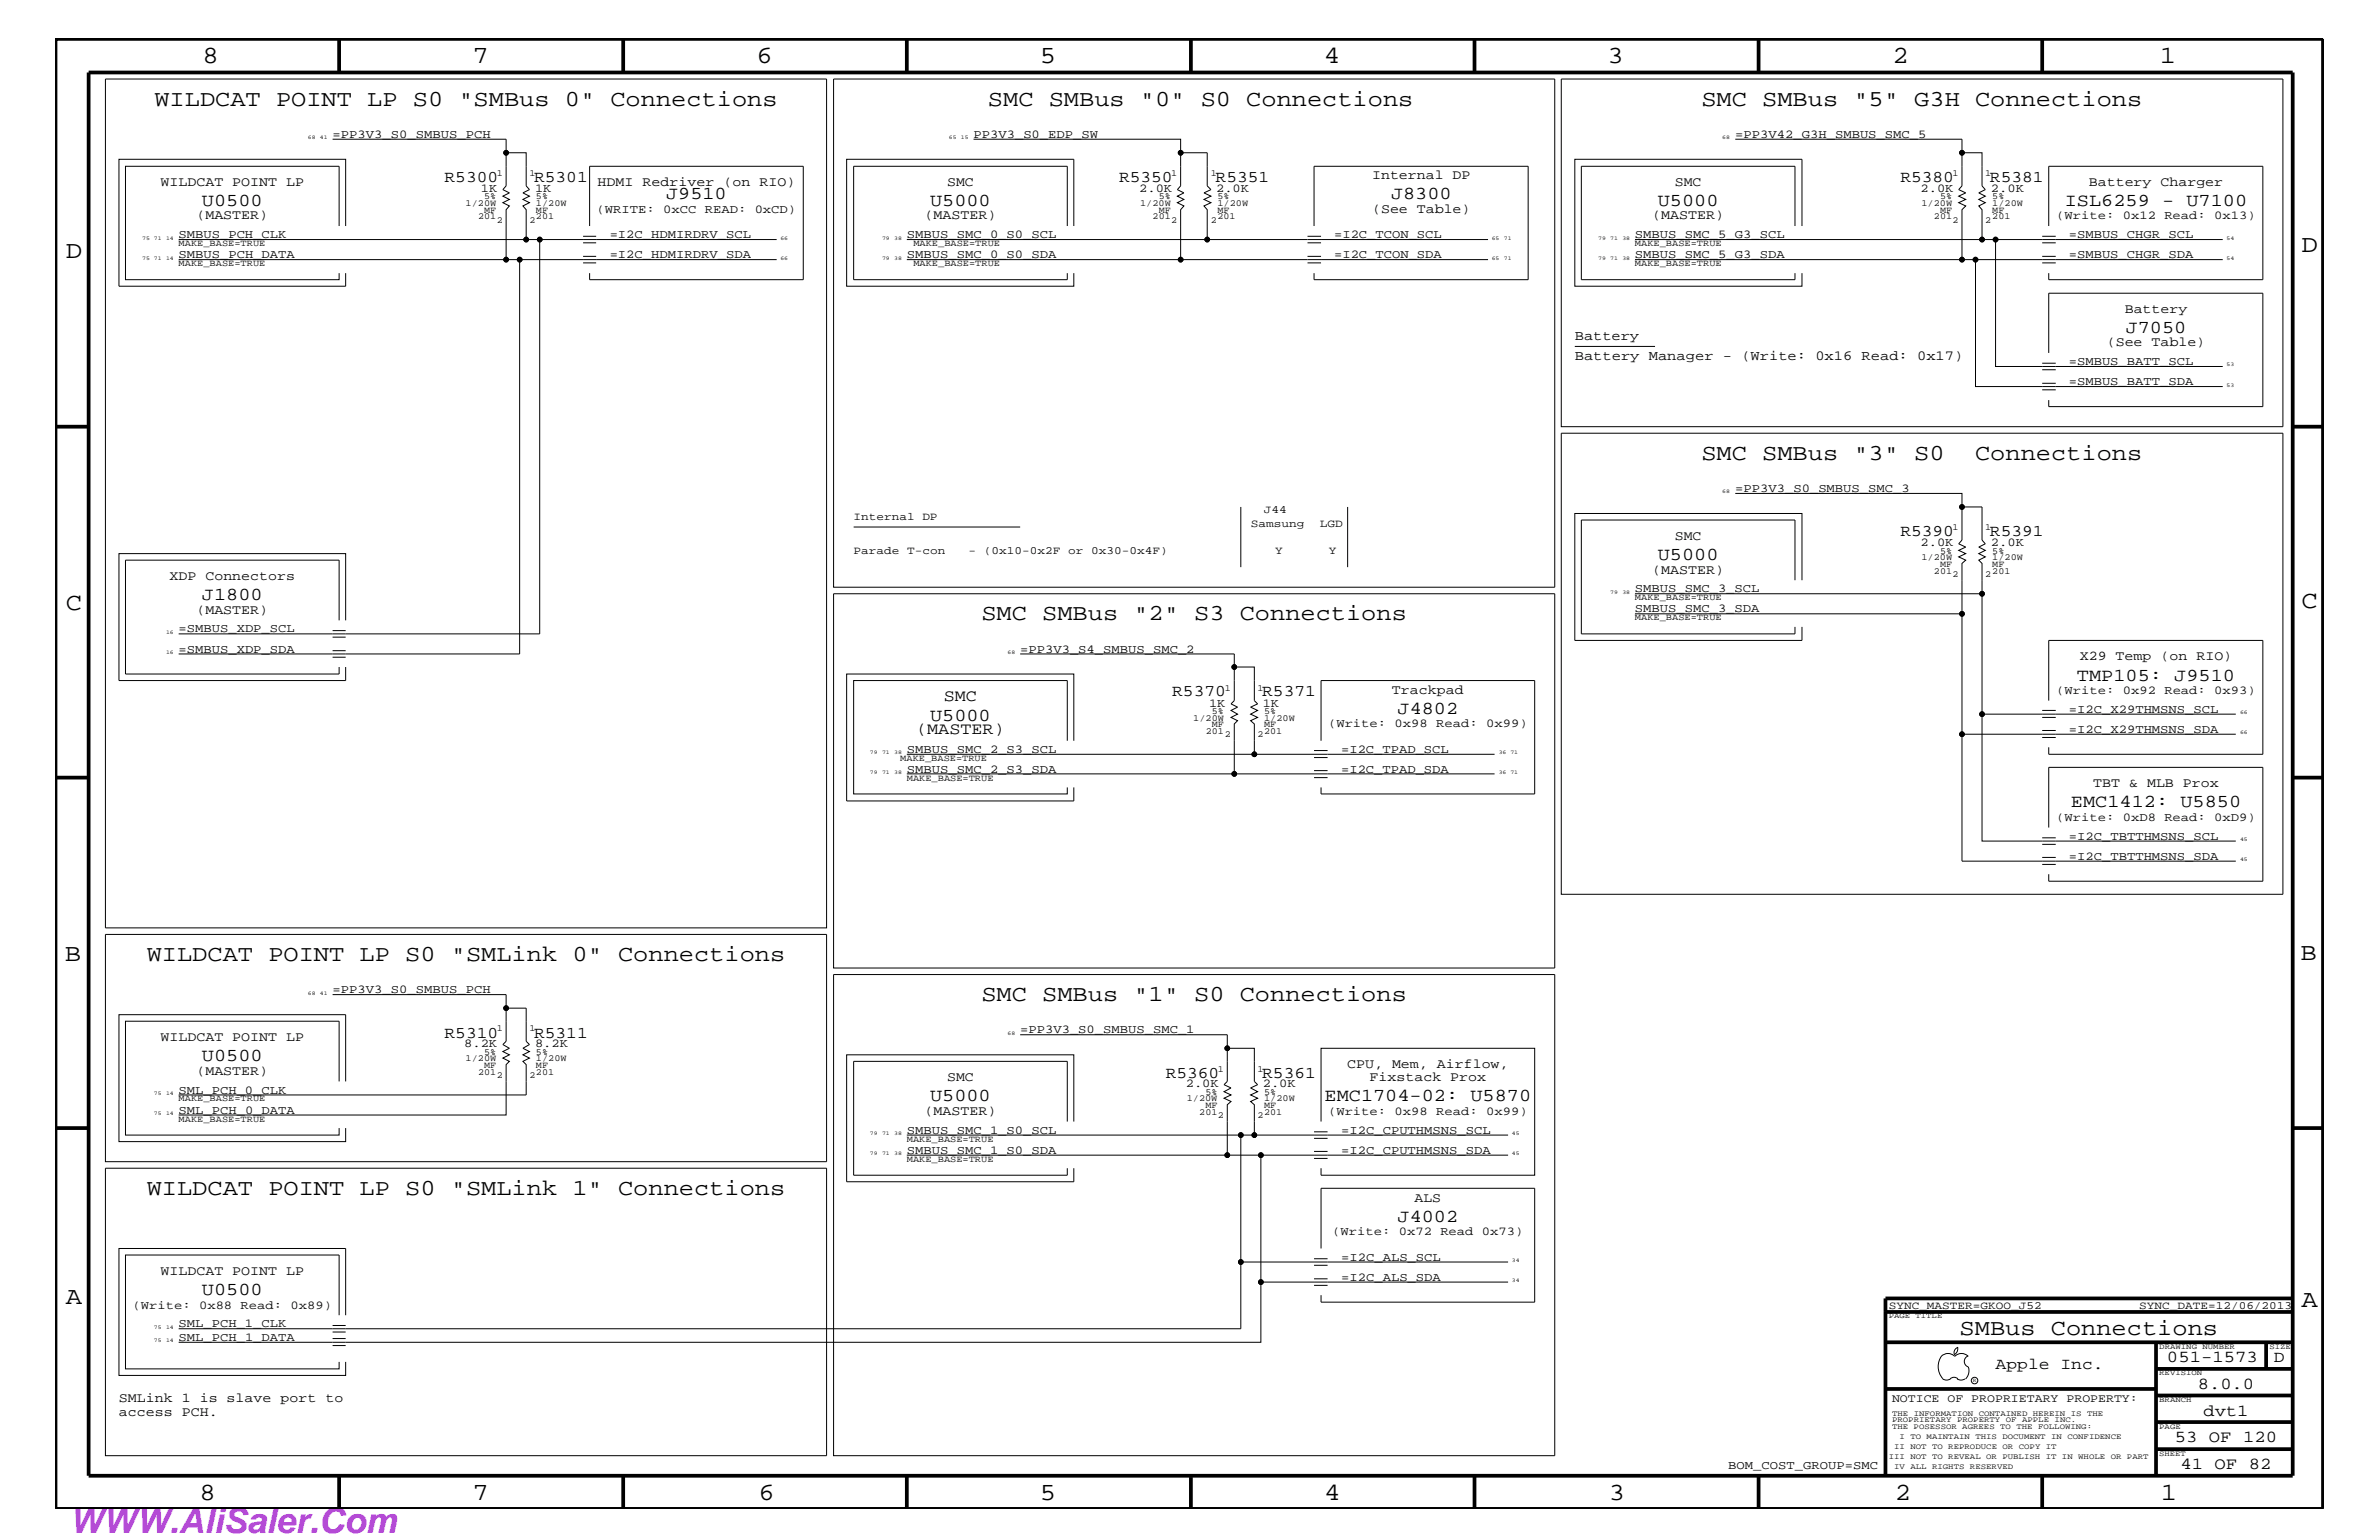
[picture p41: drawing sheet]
<svg xmlns="http://www.w3.org/2000/svg" width="432mm" height="279mm" viewBox="0 0 432 279" stroke-linecap="round" stroke-linejoin="round" font-family="sans-serif">
<defs><g id="words">
<text font-size="6.3" fill="#bd42e3" x="12.7" y="278.1">WWW.AliSaler.Com</text>
<g font-size="4.5">
<text x="36.7" y="11.5">8</text>
<text x="85.8" y="11.5">7</text>
<text x="137.3" y="11.5">6</text>
<text x="188.7" y="11.5">5</text>
<text x="240.3" y="11.5">4</text>
<text x="291.8" y="11.5">3</text>
<text x="343.5" y="11.5">2</text>
<text x="392" y="11.5">1</text>
<text x="11.9" y="46.8">D</text>
<text x="417.7" y="45.7">D</text>
<text x="11.9" y="110.6">C</text>
<text x="417.7" y="110.4">C</text>
<text x="11.8" y="174.3">B</text>
<text x="417.6" y="174.2">B</text>
<text x="11.9" y="236.7">A</text>
<text x="417.7" y="237.1">A</text>
<text x="36.2" y="272.1">8</text>
<text x="85.8" y="272.1">7</text>
<text x="137.7" y="272.1">6</text>
<text x="188.7" y="272.1">5</text>
<text x="240.4" y="272.1">4</text>
<text x="292" y="272.1">3</text>
<text x="343.9" y="272.1">2</text>
<text x="392.2" y="272.1">1</text>
</g>
<g font-size="4.1">
<text x="28" y="19.2">WILDCAT POINT LP S0 &quot;SMBus 0&quot; Connections</text>
<text x="179.3" y="19.2">SMC SMBus &quot;0&quot; S0 Connections</text>
<text x="308.8" y="19.2">SMC SMBus &quot;5&quot; G3H Connections</text>
<text x="308.8" y="83.5">SMC SMBus &quot;3&quot; S0</text>
<text x="358.5" y="83.5">Connections</text>
<text x="178.1" y="112.6">SMC SMBus &quot;2&quot; S3 Connections</text>
<text x="26.6" y="174.4">WILDCAT POINT LP S0 &quot;SMLink 0&quot; Connections</text>
<text x="178.1" y="181.6">SMC SMBus &quot;1&quot; S0 Connections</text>
<text x="26.6" y="216.9">WILDCAT POINT LP S0 &quot;SMLink 1&quot; Connections</text>
<text x="355.7" y="242.3">SMBus Connections</text>
</g>
<g font-size="3.3">
<text x="36.7" y="37.4">U0500</text>
<text x="120.9" y="36.2">J9510</text>
<text x="168.8" y="37.4">U5000</text>
<text x="252.5" y="36.2">J8300</text>
<text x="300.9" y="37.4">U5000</text>
<text x="374.8" y="37.4">ISL6259 - U7100</text>
<text x="385.8" y="60.4">J7050</text>
<text x="300.9" y="101.6">U5000</text>
<text x="36.7" y="108.9">J1800</text>
<text x="377" y="123.5">TMP105: J9510</text>
<text x="168.8" y="130.8">U5000</text>
<text x="253.7" y="129.6">J4802</text>
<text x="375.9" y="146.5">EMC1412: U5850</text>
<text x="36.7" y="192.6">U0500</text>
<text x="168.8" y="199.8">U5000</text>
<text x="240.4" y="199.8">EMC1704-02: U5870</text>
<text x="253.7" y="221.7">J4002</text>
<text x="36.7" y="235">U0500</text>
</g>
<g font-size="3">
<text x="80.7" y="33">R5300</text>
<text x="96.9" y="33">R5301</text>
<text x="203.1" y="33">R5350</text>
<text x="220.6" y="33">R5351</text>
<text x="344.9" y="33">R5380</text>
<text x="361.2" y="33">R5381</text>
<text x="344.9" y="97.3">R5390</text>
<text x="361.2" y="97.3">R5391</text>
<text x="171.3" y="127.1">SMC</text>
<text x="212.8" y="126.4">R5370</text>
<text x="229.1" y="126.4">R5371</text>
<text x="166.3" y="133.2">(MASTER)</text>
<text x="80.7" y="188.2">R5310</text>
<text x="96.9" y="188.2">R5311</text>
<text x="211.6" y="195.5">R5360</text>
<text x="229.1" y="195.5">R5361</text>
<text x="362.2" y="248.4">Apple Inc.</text>
<text x="393.3" y="247.1">051-1573</text>
<text x="398.9" y="252">8.0.0</text>
<text x="412.7" y="247.1">D</text>
<text x="399.9" y="256.8">dvt1</text>
<text x="394.8" y="261.6">53 OF 120</text>
<text x="395.8" y="266.6">41 OF 82</text>
</g>
<g font-size="2.5">
<text x="29.1" y="33.7">WILDCAT POINT LP</text>
<text x="108.5" y="33.7">HDMI Redriver (on RIO)</text>
<text x="171.9" y="33.7">SMC</text>
<text x="249" y="32.5">Internal DP</text>
<text x="304" y="33.7">SMC</text>
<text x="379.1" y="33.7">Battery Charger</text>
<text x="35.6" y="39.8">(MASTER)</text>
<text x="167.8" y="39.8">(MASTER)</text>
<text x="249" y="38.6">(See Table)</text>
<text x="299.9" y="39.8">(MASTER)</text>
<text x="385.7" y="56.8">Battery</text>
<text x="285.8" y="65.3">Battery Manager - (Write: 0x16 Read: 0x17)</text>
<text x="285.8" y="61.7">Battery</text>
<text x="382.4" y="62.9">(See Table)</text>
<text x="304" y="98">SMC</text>
<text x="30.8" y="105.3">XDP Connectors</text>
<text x="299.9" y="104.1">(MASTER)</text>
<text x="35.6" y="111.4">(MASTER)</text>
<text x="377.5" y="119.8">X29 Temp (on RIO)</text>
<text x="252.6" y="125.9">Trackpad</text>
<text x="379.9" y="142.9">TBT &amp; MLB Prox</text>
<text x="29.1" y="188.9">WILDCAT POINT LP</text>
<text x="35.6" y="195">(MASTER)</text>
<text x="171.9" y="196.2">SMC</text>
<text x="244.5" y="193.7">CPU, Mem, Airflow,</text>
<text x="248.6" y="196.2">Fixstack Prox</text>
<text x="167.8" y="202.3">(MASTER)</text>
<text x="256.8" y="218">ALS</text>
<text x="29.1" y="231.3">WILDCAT POINT LP</text>
<text x="21.6" y="256.8">access PCH.</text>
<text x="21.6" y="254.4">SMLink 1 is slave port to</text>
</g>
<g font-size="2.2">
<text x="60.4" y="25">=PP3V3_S0_SMBUS_PCH</text>
<text x="176.7" y="25">PP3V3_S0_EDP_SW</text>
<text x="315" y="25">=PP3V42_G3H_SMBUS_SMC_5</text>
<text x="87.3" y="34.8">1K</text>
<text x="97.1" y="34.8">1K</text>
<text x="206.8" y="34.8">2.0K</text>
<text x="220.7" y="34.8">2.0K</text>
<text x="348.6" y="34.8">2.0K</text>
<text x="361.4" y="34.8">2.0K</text>
<text x="108.3" y="38.6">(WRITE: 0xCC READ: 0xCD)</text>
<text x="373.2" y="39.8">(Write: 0x12 Read: 0x13)</text>
<text x="32.4" y="43.2">SMBUS_PCH_CLK</text>
<text x="32.4" y="46.8">SMBUS_PCH_DATA</text>
<text x="110.7" y="43.2">=I2C_HDMIRDRV_SCL</text>
<text x="110.7" y="46.8">=I2C_HDMIRDRV_SDA</text>
<text x="164.6" y="43.2">SMBUS_SMC_0_S0_SCL</text>
<text x="164.6" y="46.8">SMBUS_SMC_0_S0_SDA</text>
<text x="242.1" y="43.2">=I2C_TCON_SCL</text>
<text x="242.1" y="46.8">=I2C_TCON_SDA</text>
<text x="296.8" y="43.2">SMBUS_SMC_5_G3_SCL</text>
<text x="296.8" y="46.8">SMBUS_SMC_5_G3_SDA</text>
<text x="375.5" y="43.2">=SMBUS_CHGR_SCL</text>
<text x="375.5" y="46.9">=SMBUS_CHGR_SDA</text>
<text x="375.5" y="69.9">=SMBUS_BATT_SDA</text>
<text x="375.5" y="66.2">=SMBUS_BATT_SCL</text>
<text x="315" y="89.3">=PP3V3_S0_SMBUS_SMC_3</text>
<text x="348.6" y="99.1">2.0K</text>
<text x="361.4" y="99.1">2.0K</text>
<text x="296.8" y="107.5">SMBUS_SMC_3_SCL</text>
<text x="296.8" y="111.1">SMBUS_SMC_3_SDA</text>
<text x="32.4" y="114.8">=SMBUS_XDP_SCL</text>
<text x="32.4" y="118.4">=SMBUS_XDP_SDA</text>
<text x="185.2" y="118.4">=PP3V3_S4_SMBUS_SMC_2</text>
<text x="373.2" y="125.9">(Write: 0x92 Read: 0x93)</text>
<text x="219.5" y="128.2">1K</text>
<text x="229.2" y="128.2">1K</text>
<text x="241" y="131.9">(Write: 0x98 Read: 0x99)</text>
<text x="375.5" y="129.3">=I2C_X29THMSNS_SCL</text>
<text x="164.6" y="136.6">SMBUS_SMC_2_S3_SCL</text>
<text x="243.4" y="136.6">=I2C_TPAD_SCL</text>
<text x="375.5" y="133">=I2C_X29THMSNS_SDA</text>
<text x="164.6" y="140.2">SMBUS_SMC_2_S3_SDA</text>
<text x="243.4" y="140.2">=I2C_TPAD_SDA</text>
<text x="373.2" y="149">(Write: 0xD8 Read: 0xD9)</text>
<text x="375.5" y="152.3">=I2C_TBTTHMSNS_SCL</text>
<text x="375.5" y="156">=I2C_TBTTHMSNS_SDA</text>
<text x="60.4" y="180.2">=PP3V3_S0_SMBUS_PCH</text>
<text x="84.2" y="190">8.2K</text>
<text x="97.1" y="190">8.2K</text>
<text x="185.2" y="187.5">=PP3V3_S0_SMBUS_SMC_1</text>
<text x="215.2" y="197.3">2.0K</text>
<text x="229.2" y="197.3">2.0K</text>
<text x="32.4" y="202">SML_PCH_0_DATA</text>
<text x="32.4" y="198.4">SML_PCH_0_CLK</text>
<text x="241" y="202.3">(Write: 0x98 Read: 0x99)</text>
<text x="164.6" y="205.7">SMBUS_SMC_1_S0_SCL</text>
<text x="164.6" y="209.3">SMBUS_SMC_1_S0_SDA</text>
<text x="243.4" y="205.7">=I2C_CPUTHMSNS_SCL</text>
<text x="243.4" y="209.3">=I2C_CPUTHMSNS_SDA</text>
<text x="241.8" y="224.1">(Write: 0x72 Read 0x73)</text>
<text x="243.4" y="228.7">=I2C_ALS_SCL</text>
<text x="243.4" y="232.4">=I2C_ALS_SDA</text>
<text x="24" y="237.4">(Write: 0x88 Read: 0x89)</text>
<text x="32.4" y="240.8">SML_PCH_1_CLK</text>
<text x="32.4" y="243.3">SML_PCH_1_DATA</text>
<text x="313.7" y="266.6">BOM_COST_GROUP=SMC</text>
</g>
<text font-size="2.1" x="343.4" y="254.4">NOTICE OF PROPRIETARY PROPERTY:</text>
<g font-size="2">
<text x="154.9" y="94.3">Internal DP</text>
<text x="227" y="95.6">Samsung</text>
<text x="229.4" y="93.2">J44</text>
<text x="239.5" y="95.6">LGD</text>
<text x="154.9" y="100.4">Parade T-con</text>
<text x="175.8" y="100.4">- (0x10-0x2F or 0x30-0x4F)</text>
<text x="231.5" y="100.4">Y</text>
<text x="241.2" y="100.4">Y</text>
<text x="342.8" y="237.4">SYNC_MASTER=GKOO_J52</text>
<text x="388.3" y="237.4">SYNC_DATE=12/06/2013</text>
</g>
<g font-size="1.7">
<text x="90.2" y="31.9">1</text>
<text x="96.1" y="31.9">1</text>
<text x="212.6" y="31.9">1</text>
<text x="219.8" y="31.9">1</text>
<text x="354.4" y="31.9">1</text>
<text x="360.3" y="31.9">1</text>
<text x="84.5" y="37.4">1/20W</text>
<text x="86.8" y="39.8">201</text>
<text x="87.9" y="36.2">5%</text>
<text x="87.9" y="38.6">MF</text>
<text x="90.2" y="40.4">2</text>
<text x="96.1" y="40.4">2</text>
<text x="97.3" y="37.4">1/20W</text>
<text x="97.3" y="38.6">MF</text>
<text x="97.3" y="39.8">201</text>
<text x="97.3" y="36.2">5%</text>
<text x="206.9" y="37.4">1/20W</text>
<text x="209.2" y="39.8">201</text>
<text x="210.3" y="36.2">5%</text>
<text x="210.3" y="38.6">MF</text>
<text x="212.6" y="40.4">2</text>
<text x="219.8" y="40.4">2</text>
<text x="221" y="37.4">1/20W</text>
<text x="221" y="36.2">5%</text>
<text x="221" y="39.8">201</text>
<text x="221" y="38.6">MF</text>
<text x="348.7" y="37.4">1/20W</text>
<text x="351" y="39.8">201</text>
<text x="352.1" y="38.6">MF</text>
<text x="352.1" y="36.2">5%</text>
<text x="354.4" y="40.4">2</text>
<text x="360.3" y="40.4">2</text>
<text x="361.6" y="38.6">MF</text>
<text x="361.6" y="39.8">201</text>
<text x="361.6" y="36.2">5%</text>
<text x="361.6" y="37.4">1/20W</text>
<text x="32.4" y="44.6">MAKE_BASE=TRUE</text>
<text x="165.8" y="44.6">MAKE_BASE=TRUE</text>
<text x="296.8" y="44.6">MAKE_BASE=TRUE</text>
<text x="32.4" y="48.3">MAKE_BASE=TRUE</text>
<text x="165.8" y="48.3">MAKE_BASE=TRUE</text>
<text x="296.8" y="48.3">MAKE_BASE=TRUE</text>
<text x="348.7" y="101.6">1/20W</text>
<text x="352.1" y="100.4">5%</text>
<text x="354.4" y="96.2">1</text>
<text x="360.3" y="96.2">1</text>
<text x="361.6" y="100.4">5%</text>
<text x="361.6" y="101.6">1/20W</text>
<text x="351" y="104.1">201</text>
<text x="352.1" y="102.9">MF</text>
<text x="354.4" y="104.7">2</text>
<text x="360.3" y="104.7">2</text>
<text x="361.6" y="102.9">MF</text>
<text x="361.6" y="104.1">201</text>
<text x="296.8" y="112.6">MAKE_BASE=TRUE</text>
<text x="296.8" y="108.9">MAKE_BASE=TRUE</text>
<text x="222.3" y="125.3">1</text>
<text x="228.3" y="125.3">1</text>
<text x="216.6" y="130.8">1/20W</text>
<text x="220" y="131.9">MF</text>
<text x="220" y="129.6">5%</text>
<text x="229.4" y="130.8">1/20W</text>
<text x="229.4" y="131.9">MF</text>
<text x="229.4" y="129.6">5%</text>
<text x="218.9" y="133.2">201</text>
<text x="222.3" y="133.8">2</text>
<text x="228.3" y="133.8">2</text>
<text x="229.4" y="133.2">201</text>
<text x="163.4" y="138">MAKE_BASE=TRUE</text>
<text x="164.6" y="141.7">MAKE_BASE=TRUE</text>
<text x="87.9" y="191.4">5%</text>
<text x="90.2" y="187.1">1</text>
<text x="96.1" y="187.1">1</text>
<text x="97.3" y="191.4">5%</text>
<text x="84.5" y="192.6">1/20W</text>
<text x="86.8" y="195">201</text>
<text x="87.9" y="193.7">MF</text>
<text x="90.2" y="195.6">2</text>
<text x="96.1" y="195.6">2</text>
<text x="97.3" y="193.7">MF</text>
<text x="97.3" y="195">201</text>
<text x="97.3" y="192.6">1/20W</text>
<text x="221.1" y="194.4">1</text>
<text x="228.3" y="194.4">1</text>
<text x="32.4" y="203.5">MAKE_BASE=TRUE</text>
<text x="32.4" y="199.8">MAKE_BASE=TRUE</text>
<text x="215.4" y="199.8">1/20W</text>
<text x="217.7" y="202.3">201</text>
<text x="218.8" y="198.7">5%</text>
<text x="218.8" y="201">MF</text>
<text x="221.1" y="202.9">2</text>
<text x="228.3" y="202.9">2</text>
<text x="229.4" y="199.8">1/20W</text>
<text x="229.4" y="198.7">5%</text>
<text x="229.4" y="202.3">201</text>
<text x="229.4" y="201">MF</text>
<text x="164.6" y="207.1">MAKE_BASE=TRUE</text>
<text x="164.6" y="210.8">MAKE_BASE=TRUE</text>
</g>
<g font-size="1.4">
<text x="342.8" y="239.2">PAGE TITLE</text>
<text x="391.9" y="244.7">DRAWING NUMBER</text>
<text x="411.9" y="244.7">SIZE</text>
<text x="391.9" y="249.5">REVISION</text>
<text x="343.4" y="256.8">THE INFORMATION CONTAINED HEREIN IS THE</text>
<text x="391.9" y="254.4">BRANCH</text>
<text x="343.4" y="258">PROPRIETARY PROPERTY OF APPLE INC.</text>
<text x="343.4" y="259.3">THE POSESSOR AGREES TO THE FOLLOWING:</text>
<text x="343.8" y="262.9">II NOT TO REPRODUCE OR COPY IT</text>
<text x="344.8" y="261.1">I TO MAINTAIN THIS DOCUMENT IN CONFIDENCE</text>
<text x="391.9" y="259.3">PAGE</text>
<text x="342.8" y="264.7">III NOT TO REVEAL OR PUBLISH IT IN WHOLE OR PART</text>
<text x="343.8" y="266.6">IV ALL RIGHTS RESERVED</text>
<text x="391.9" y="264.1">SHEET</text>
</g>
<g font-size="1">
<text x="55.9" y="25.3">68</text>
<text x="58.1" y="25.3">41</text>
<text x="172.2" y="25.3">65</text>
<text x="174.4" y="25.3">15</text>
<text x="312.6" y="25.3">68</text>
<text x="25.8" y="43.5">75 71</text>
<text x="25.8" y="47.1">75 71</text>
<text x="30.1" y="43.5">14</text>
<text x="30.1" y="47.1">14</text>
<text x="141.6" y="43.5">66</text>
<text x="141.6" y="47.1">66</text>
<text x="160.1" y="47.1">79</text>
<text x="160.1" y="43.5">79</text>
<text x="162.3" y="47.1">38</text>
<text x="162.3" y="43.5">38</text>
<text x="270.8" y="43.5">65</text>
<text x="270.8" y="47.1">65</text>
<text x="273" y="43.5">71</text>
<text x="273" y="47.1">71</text>
<text x="290.1" y="43.5">79</text>
<text x="290.1" y="47.1">79</text>
<text x="292.3" y="43.5">71</text>
<text x="292.3" y="47.1">71</text>
<text x="294.5" y="43.5">38</text>
<text x="294.5" y="47.1">38</text>
<text x="404.1" y="43.5">54</text>
<text x="404.1" y="47.1">54</text>
<text x="404.1" y="70.1">53</text>
<text x="404.1" y="66.5">53</text>
<text x="312.6" y="89.5">68</text>
<text x="292.3" y="107.7">79</text>
<text x="294.5" y="107.7">38</text>
<text x="30.1" y="115">16</text>
<text x="30.1" y="118.6">16</text>
<text x="182.9" y="118.6">68</text>
<text x="406.6" y="129.6">66</text>
<text x="157.9" y="136.8">79</text>
<text x="160.1" y="136.8">71</text>
<text x="162.3" y="136.8">38</text>
<text x="272" y="136.8">36 71</text>
<text x="406.6" y="133.2">66</text>
<text x="157.9" y="140.4">79</text>
<text x="160.1" y="140.4">71</text>
<text x="162.3" y="140.4">38</text>
<text x="272" y="140.4">36 71</text>
<text x="406.6" y="152.6">45</text>
<text x="406.6" y="156.2">45</text>
<text x="55.9" y="180.5">68</text>
<text x="58.1" y="180.5">41</text>
<text x="182.9" y="187.7">68</text>
<text x="27.9" y="202.3">75</text>
<text x="27.9" y="198.7">75</text>
<text x="30.1" y="202.3">14</text>
<text x="30.1" y="198.7">14</text>
<text x="157.9" y="205.9">79</text>
<text x="157.9" y="209.6">79</text>
<text x="160.1" y="205.9">71</text>
<text x="160.1" y="209.6">71</text>
<text x="162.3" y="205.9">38</text>
<text x="162.3" y="209.6">38</text>
<text x="274.4" y="205.9">45</text>
<text x="274.4" y="209.6">45</text>
<text x="274.4" y="229">34</text>
<text x="274.4" y="232.6">34</text>
<text x="27.9" y="241.1">75</text>
<text x="27.9" y="243.5">75</text>
<text x="30.1" y="241.1">14</text>
<text x="30.1" y="243.5">14</text>
<text x="358.1" y="250.7">R</text>
</g>
</g></defs>
<g fill="none" stroke="#000" stroke-width=".18">
<path d="M19.1 14.3h130.9v154h-130.9zM151.3 14.3h130.9v92.2h-130.9zM283.4 14.3h131v63.1h-131zM60.4 25.3h31.5v2.4M176.7 25.3h37.6v2.4h4.8v6l.7 .7-1.3 .6 1.3 .6-1.3 .6 1.3 .6-1.3 .6 .6 .6v5.5M214.3 27.7v6l-.6 .7 1.2 .6-1.2 .6 1.2 .6-1.2 .6 1.2 .6-.6 .6v9.1h55.8M315 25.3h41.1v2.4h3.6v6l.6 .7-1.1 .6 1.1 .6-1.1 .6 1.1 .6-1.1 .6 .5 .6v5.5M356.1 27.7v6l-.6 .7 1.3 .6-1.3 .6 1.3 .6-1.3 .6 1.3 .6-.7 .6v9.1h2.5M32.4 47.1h59.5M32.4 43.5h108.6M61.6 41v-10.8h-38.8v20.5h38.8v-1.1M62.7 41v-12.1h-41.1v23h41.1v-2.3"/>
<path d="M94.3 47.1v71.5h-61.9M95.5 43.5v-5.5l-.6-.6 1.2-.6-1.2-.6 1.2-.6-1.2-.6 1.2-.6-.6-.7v-6h-3.6v6l-.6 .7 1.2 .6-1.2 .6 1.2 .6-1.2 .6 1.2 .6-.6 .6v9.1h49.1M98 43.5v71.5h-65.6M105.8 46.5h2.4M105.8 47.7h2.4M105.8 42.9h2.4M105.8 44.1h2.4M107 41v-10.8h38.8v20.5h-38.8v-1.1M164.6 47.1h49.7M164.6 43.5h105.5M193.7 41v-10.8h-38.8v20.5h38.8v-1.1M194.9 41v-12.1h-41.2v23h41.2v-2.3"/>
<path d="M237.3 46.5h2.5M237.3 47.7h2.5M237.3 42.9h2.5M237.3 44.1h2.5M238.5 41v-10.8h38.9v20.5h-38.9v-1.1M296.8 47.1h59.3M296.8 43.5h65.4M325.8 41v-10.8h-38.8v20.5h38.8v-1.1M327.1 41v-12.1h-41.3v23h41.3v-2.3M370.7 46.5h2.4M370.7 47.7h2.4M370.7 42.9h2.4"/>
<path d="M370.7 44.1h2.4M371.9 41v-10.8h38.8v20.5h-38.8v-1.1M403.4 47.1h-44.8v23h44.8M403.4 43.5h-41.2v23h41.2M283.4 78.6h131v83.6h-131zM285.8 62.9h14.6M370.7 69.5h2.4M370.7 70.7h2.4M370.7 65.9h2.4M370.7 67.1h2.4M371.9 64v-10.8h38.8v20.6h-38.8v-1.2M154.9 95.6h30.3"/>
<path d="M225.2 92v10.9M244.6 92v10.9M315 89.5h41.1v2.5h3.6v6l.6 .7-1.1 .6 1.1 .6-1.1 .5 1.1 .6-1.1 .6 .5 .6v27.4M356.1 92v6l-.6 .7 1.3 .6-1.3 .6 1.3 .5-1.3 .6 1.3 .6-.7 .6v31M60.4 114.4h2.3M60.4 115.6h2.3M60.4 118.1h2.3M60.4 119.2h2.3M61.6 112.6v-11h-38.8v20.7h38.8v-1.3M62.7 112.6v-12.2h-41.1v23.1h41.1v-2.5M151.3 107.7h130.9v67.9h-130.9zM185.2 118.6h38.8v2.4h3.7v6.1l.6 .6-1.3 .6 1.3 .6-1.3 .7 1.3 .6-1.3 .6 .7 .5v5.5"/>
<path d="M296.8 107.7h62.9M296.8 111.4h59.3M325.8 105.3v-11h-38.8v20.7h38.8v-1.3M327.1 105.3v-12.1h-41.3v23h41.3v-2.5M164.6 136.8h106.7M193.7 134.4v-10.9h-38.8v20.5h38.8v-1.1M194.9 134.4v-12.1h-41.2v23h41.2v-2.4M224 121v6.1l-.6 .6 1.2 .6-1.2 .6 1.2 .7-1.2 .6 1.2 .6-.6 .5v9.1h47.3M238.5 136.2h2.5M238.5 137.4h2.5M238.5 139.8h2.5M239.8 134.4v-10.9h38.8v20.5h-38.8v-1.1"/>
<path d="M370.7 128.9h2.4M370.7 130.2h2.4M370.7 132.5h2.4M370.7 133.8h2.4M371.9 127.1v-10.9h38.8v20.6h-38.8v-1.2M405.8 129.6h-46.1v23h46.1M405.8 133.2h-49.7v23h49.7M164.6 140.4h59.4M238.5 141.1h2.5M370.7 152h2.4M370.7 153.2h2.4M370.7 155.6h2.4"/>
<path d="M370.7 156.8h2.4M371.9 150.1v-10.9h38.8v20.7h-38.8v-1.3M19.1 169.5h130.9v41.3h-130.9zM151.3 176.8h130.9v87.3h-130.9zM60.4 180.5h31.5v8.4l-.6 .6 1.2 .7-1.2 .6 1.2 .6-1.2 .6 1.2 .6-.6 .6v9.1h-59.5M61.6 196.2v-10.9h-38.8v20.6h38.8v-1.2M62.7 196.2v-12.1h-41.1v23h41.1v-2.4M91.9 182.9h3.6v6l.6 .6-1.2 .7 1.2 .6-1.2 .6 1.2 .6-1.2 .6 .6 .6v5.5h-63.1M185.2 187.7h37.6v2.5M19.1 211.9h130.9v52.2h-130.9zM164.6 205.9h60.6M164.6 209.6h58.2"/>
<path d="M193.7 203.5v-10.9h-38.8v20.6h38.8v-1.3M194.9 203.5v-12.1h-41.2v23h41.2v-2.5M227.7 205.9h-2.5v23.1h48.5M227.7 205.9v-5.5l-.7-.6 1.3-.6-1.3-.5 1.3-.6-1.3-.7 1.3-.6-.6-.6v-6h-4.9v6l-.6 .6 1.2 .6-1.2 .7 1.2 .6-1.2 .5 1.2 .6-.6 .6v9.2h6.1M227.7 205.9h46M228.9 209.6h44.8M228.9 209.6v23M238.5 205.3h2.5M238.5 206.5h2.5M238.5 208.9h2.5M238.5 210.2h2.5M239.8 203.5v-13.3h38.8v23h-38.8v-1.3"/>
<path d="M61.6 238.6v-10.9h-38.8v20.7h38.8v-1.3M62.7 238.6v-12.1h-41.1v23h41.1v-2.4M225.2 229v12.1h-192.8M238.5 228.4h2.5M238.5 229.6h2.5M238.5 232h2.5M238.5 233.2h2.5M239.8 226.5v-10.9h38.8v20.6h-38.8v-1.2M273.7 232.6h-44.8v10.9h-196.5M60.4 240.5h2.3M60.4 241.7h2.3M60.4 242.9h2.3"/>
<path d="M60.4 244.1h2.3M352.3 246.1a1.72 1.72 0 0 1 2.5 0 1.69 1.69 0 0 1 2.4 0M352.4 246a3.2 3.2 0 0 0 .4 4.3l.8 .1 .4-.2M354 250.2l.7-.3 .7 .3M355.2 250.2l.7 .2 .7-.2M355.3 244.4v.3a1.18 1.18 0 0 1-.6 1.1M355.4 244.4a.99 .99 0 0 0-.6 1.4M357.2 246a1.04 1.04 0 0 0-.7 1 1.04 1.04 0 0 0 .7 1M357.3 248l.1 .7a2.11 2.11 0 0 1-.6 1.5"/>
<circle cx="91.9" cy="27.7" r=".42"/>
<circle cx="214.3" cy="27.7" r=".42"/>
<circle cx="356.1" cy="27.7" r=".42"/>
<circle cx="91.9" cy="47.1" r=".42"/>
<circle cx="94.3" cy="47.1" r=".42"/>
<circle cx="95.5" cy="43.5" r=".42"/>
<circle cx="98" cy="43.5" r=".42"/>
<circle cx="214.3" cy="47.1" r=".42"/>
<circle cx="219.1" cy="43.5" r=".42"/>
<circle cx="356.1" cy="47.1" r=".42"/>
<circle cx="358.6" cy="47.1" r=".42"/>
<circle cx="359.7" cy="43.5" r=".42"/>
<circle cx="362.2" cy="43.5" r=".42"/>
<circle cx="356.1" cy="92" r=".42"/>
<circle cx="356.1" cy="111.4" r=".42"/>
<circle cx="359.7" cy="107.7" r=".42"/>
<circle cx="224" cy="121" r=".42"/>
<circle cx="227.7" cy="136.8" r=".42"/>
<circle cx="356.1" cy="133.2" r=".42"/>
<circle cx="359.7" cy="129.6" r=".42"/>
<circle cx="224" cy="140.4" r=".42"/>
<circle cx="91.9" cy="182.9" r=".42"/>
<circle cx="222.8" cy="190.2" r=".42"/>
<circle cx="222.8" cy="209.6" r=".42"/>
<circle cx="225.2" cy="205.9" r=".42"/>
<circle cx="227.7" cy="205.9" r=".42"/>
<circle cx="228.9" cy="209.6" r=".42"/>
<circle cx="225.2" cy="229" r=".42"/>
<circle cx="228.9" cy="232.6" r=".42"/>
<circle cx="358.4" cy="250.5" r=".59"/>
</g>
<g fill="none" stroke="#000" stroke-width=".68" stroke-linecap="butt">
<path d="M10.1 7.1h411.5v266.7h-411.5zM16.1 13.2h400v254.5h-400zM61.6 7.1v6.1M113.1 7.1v6.1M164.6 7.1v6.1M216.2 7.1v6.1M267.6 7.1v6.1M319.2 7.1v6.1M370.7 7.1v6.1M10.1 77.4h6M416.1 77.4h5.5M10.1 141.1h6"/>
<path d="M416.1 141.1h5.5M10.1 204.7h6M416.1 204.7h5.5M342.2 238h73.9M416.1 235.6h-73.9v32.1M342.2 252h49.1M342.2 243.5h73.9M391.3 258h24.8M391.3 253.2h24.8M391.3 248.4h24.8M391.3 243.5v24.2M411.3 243.5v4.9"/>
<path d="M61.6 267.7v6.1M113.1 267.7v6.1M164.6 267.7v6.1M216.2 268v5.8M267.6 267.7v6.1M319.2 267.7v6.1M370.7 267.7v6.1M391.3 262.9h24.8"/>
</g>
<g fill="#000">
<circle cx="91.9" cy="27.7" r=".42"/>
<circle cx="214.3" cy="27.7" r=".42"/>
<circle cx="356.1" cy="27.7" r=".42"/>
<circle cx="91.9" cy="47.1" r=".42"/>
<circle cx="94.3" cy="47.1" r=".42"/>
<circle cx="95.5" cy="43.5" r=".42"/>
<circle cx="98" cy="43.5" r=".42"/>
<circle cx="214.3" cy="47.1" r=".42"/>
<circle cx="219.1" cy="43.5" r=".42"/>
<circle cx="356.1" cy="47.1" r=".42"/>
<circle cx="358.6" cy="47.1" r=".42"/>
<circle cx="359.7" cy="43.5" r=".42"/>
<circle cx="362.2" cy="43.5" r=".42"/>
<circle cx="356.1" cy="92" r=".42"/>
<circle cx="356.1" cy="111.4" r=".42"/>
<circle cx="359.7" cy="107.7" r=".42"/>
<circle cx="224" cy="121" r=".42"/>
<circle cx="227.7" cy="136.8" r=".42"/>
<circle cx="356.1" cy="133.2" r=".42"/>
<circle cx="359.7" cy="129.6" r=".42"/>
<circle cx="224" cy="140.4" r=".42"/>
<circle cx="91.9" cy="182.9" r=".42"/>
<circle cx="222.8" cy="190.2" r=".42"/>
<circle cx="222.8" cy="209.6" r=".42"/>
<circle cx="225.2" cy="205.9" r=".42"/>
<circle cx="227.7" cy="205.9" r=".42"/>
<circle cx="228.9" cy="209.6" r=".42"/>
<circle cx="225.2" cy="229" r=".42"/>
<circle cx="228.9" cy="232.6" r=".42"/>
</g>
<use href="#words"/>
</svg>
